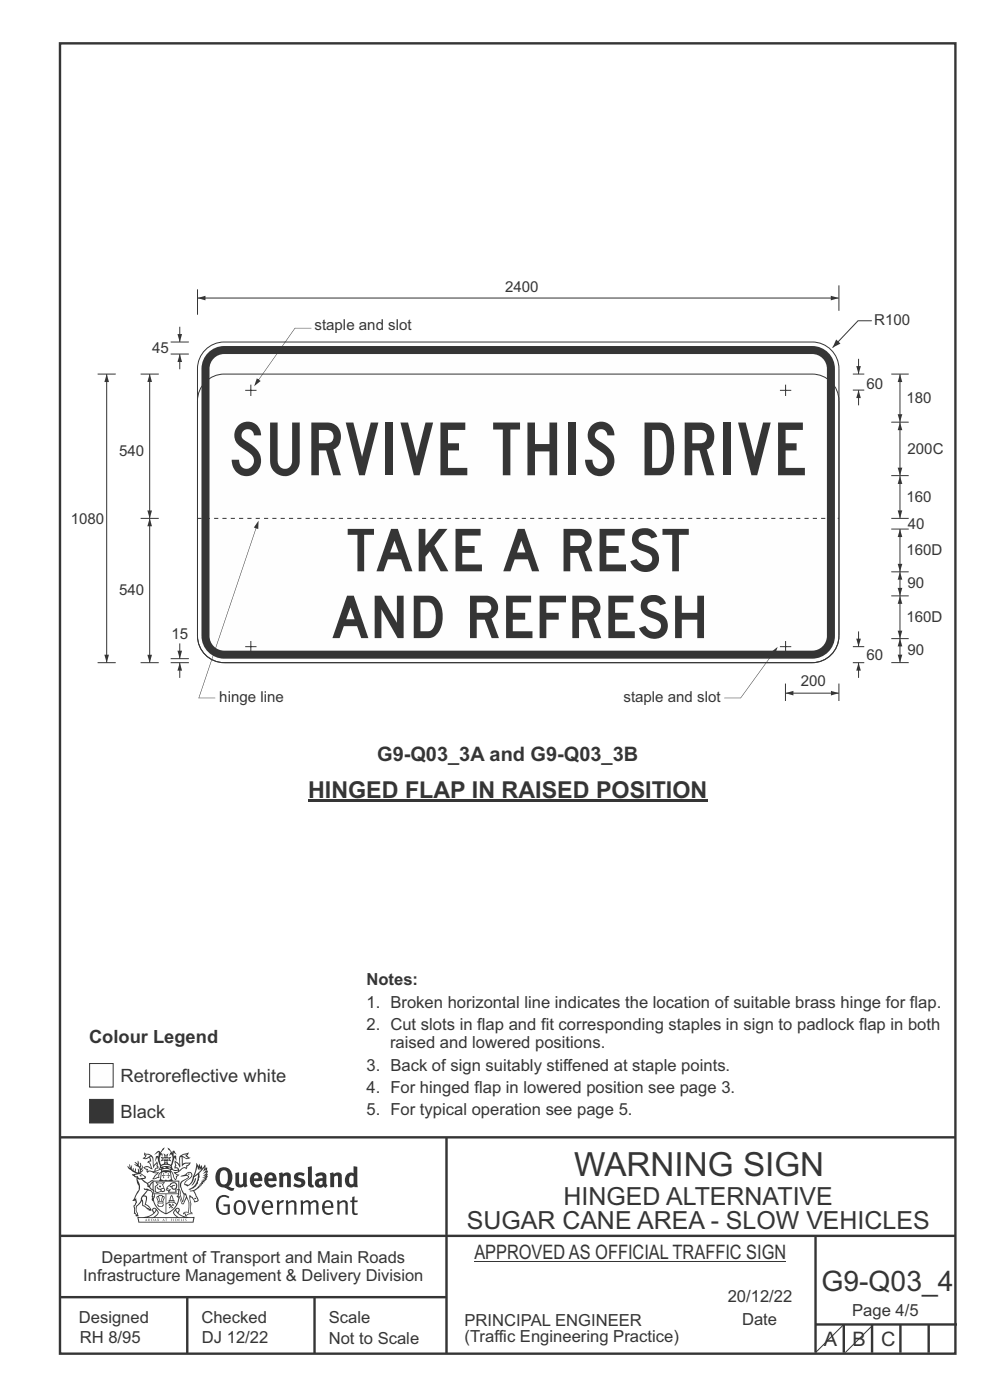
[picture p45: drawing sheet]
<svg xmlns="http://www.w3.org/2000/svg" width="210mm" height="297mm" viewBox="0 0 210 297" stroke-linecap="round" stroke-linejoin="round" font-family="sans-serif">
<defs><g id="words">
<text font-size="15.5" fill="#373435" x="48.5" y="100.8">SURVIVE THIS DRIVE</text>
<g font-size="12.5" fill="#373435">
<text x="73.5" y="121.2">TAKE A REST</text>
<text x="70.3" y="135.4">AND REFRESH</text>
</g>
<text font-size="7.1" fill="#373435" x="121.8" y="249.6">WARNING SIGN</text>
<text font-size="6" fill="#373435" x="174.3" y="273.8">G9-Q03_4</text>
<g font-size="5.3" fill="#373435">
<text x="119.5" y="255.6">HINGED ALTERNATIVE</text>
<text x="99" y="260.8">SUGAR CANE AREA - SLOW VEHICLES</text>
</g>
<text font-size="4.9" fill="#373435" x="65.3" y="169.2">HINGED FLAP IN RAISED POSITION</text>
<g font-size="4.2" fill="#373435">
<text x="80" y="161.5">G9-Q03_3A and G9-Q03_3B</text>
<text x="100.6" y="267.2">APPROVED AS OFFICIAL TRAFFIC SIGN</text>
<text x="174.7" y="285.6">A</text>
<text x="180.9" y="285.6">B</text>
<text x="186.9" y="285.6">C</text>
</g>
<g font-size="3.9" fill="#373435">
<text x="18.9" y="221.3">Colour Legend</text>
<text x="25.6" y="229.6">Retroreflective white</text>
<text x="25.6" y="237.2">Black</text>
</g>
<g font-size="3.5" fill="#373435">
<text x="77.7" y="209">Notes:</text>
<text x="77.7" y="213.8">1. Broken horizontal line indicates the location of suitable brass hinge for flap.</text>
<text x="77.7" y="218.5">2. Cut slots in flap and fit corresponding staples in sign to padlock flap in both</text>
<text x="77.7" y="227.2">3. Back of sign suitably stiffened at staple points.</text>
<text x="82.7" y="222.4">raised and lowered positions.</text>
<text x="77.7" y="231.9">4. For hinged flap in lowered position see page 3.</text>
<text x="77.7" y="236.6">5. For typical operation see page 5.</text>
<text x="21.6" y="267.9">Department of Transport and Main Roads</text>
<text x="17.7" y="271.8">Infrastructure Management &amp; Delivery Division</text>
<text x="16.7" y="280.6">Designed</text>
<text x="42.7" y="280.6">Checked</text>
<text x="69.7" y="280.6">Scale</text>
<text x="98.5" y="281.4">PRINCIPAL ENGINEER</text>
<text x="154.4" y="276.2">20/12/22</text>
<text x="157.4" y="281.2">Date</text>
<text x="180.8" y="279.2">Page 4/5</text>
<text x="16.9" y="284.8">RH 8/95</text>
<text x="42.8" y="284.8">DJ 12/22</text>
<text x="69.7" y="285.2">Not to Scale</text>
<text x="98.5" y="284.8">(Traffic Engineering Practice)</text>
</g>
<g font-size="3.2" fill="#373435">
<text x="107.1" y="62">2400</text>
<text x="66.7" y="70.1">staple and slot</text>
<text x="185.4" y="68.9">R100</text>
<text x="32.3" y="74.9">45</text>
<text x="183.8" y="82.5">60</text>
<text x="192.3" y="85.6">180</text>
<text x="25.3" y="96.7">540</text>
<text x="192.5" y="96.4">200C</text>
<text x="192.3" y="106.5">160</text>
<text x="15" y="111.1">1080</text>
<text x="192.6" y="112.3">40</text>
<text x="192.3" y="117.7">160D</text>
<text x="192.5" y="124.8">90</text>
<text x="25.3" y="126.3">540</text>
<text x="36.4" y="135.6">15</text>
<text x="192.3" y="132">160D</text>
<text x="183.8" y="139.9">60</text>
<text x="192.5" y="139">90</text>
<text x="46.5" y="148.9">hinge line</text>
<text x="132.3" y="148.9">staple and slot</text>
<text x="169.9" y="145.6">200</text>
</g>
</g></defs>
<g fill="none" stroke="#373435" stroke-width=".51">
<path d="M12.7 9.2h190v278h-190zM12.7 241.3h190M94.7 241.4v45.8M12.7 275.2h82M12.7 262.2h190.1M39.7 275.2v12M66.7 275.2v12M173 262.2v24.8M173 281h30M179 281v6M185 281v6M191 281v6"/>
<path d="M197 281v6"/>
</g>
<g fill="#373435">
<path d="M47 248.5a2.55 2.55 0 0 0 0 2.7l.3 .1a.81 .81 0 0 0 1-.9v-.6a1.04 1.04 0 0 0-1.1-1.5zM46.3 248.1a1.82 1.82 0 0 1 2.1-.2 1.82 1.82 0 0 1 .9 1.9 2.29 2.29 0 0 1-.8 1.9l.7 .3h.5l-.2 .6a2.87 2.87 0 0 1-2-.7 2.12 2.12 0 0 1-1.6-3.1z" fill-rule="evenodd"/>
<path d="M49.9 248.9l.8-.2v2a.46 .46 0 0 0 .3 .6 .46 .46 0 0 0 .6-.3v-2.1l.7-.2v2.4l.2 .5-.5 .4-.3-.3a1.02 1.02 0 0 1-1.2 .2 1.02 1.02 0 0 1-.6-1.1z" fill-rule="evenodd"/>
<path d="M54 249.5l-.1 .5h.9a.49 .49 0 0 0-.2-.6 .49 .49 0 0 0-.6 .1zM53.4 249.1a1.34 1.34 0 0 1 1.6-.2 1.34 1.34 0 0 1 .7 1.5v.2h-1.8a.77 .77 0 0 0 .5 .8 .77 .77 0 0 0 .9-.4l.3 .5a1.59 1.59 0 0 1-2 .2 1.59 1.59 0 0 1-.5-2z" fill-rule="evenodd"/>
<path d="M57.1 249.5l-.2 .5h1a.49 .49 0 0 0-.2-.6 .49 .49 0 0 0-.6 .1zM56.4 249.1a1.34 1.34 0 0 1 1.6-.2 1.34 1.34 0 0 1 .7 1.5v.2h-1.8a.77 .77 0 0 0 .5 .8 .77 .77 0 0 0 .9-.4l.4 .5a1.59 1.59 0 0 1-2.1 .2 1.59 1.59 0 0 1-.5-2z" fill-rule="evenodd"/>
<path d="M59.2 248.9l.7-.2 .1 .4a.95 .95 0 0 1 1-.3 .95 .95 0 0 1 .7 .8v2.3h-.8v-2.3a.46 .46 0 0 0-.8 .1v2.2h-.8z" fill-rule="evenodd"/>
<path d="M62.6 249.1a1.75 1.75 0 0 1 2-.1l-.2 .5-.6-.2a.43 .43 0 0 0-.6 .3l.4 .3a1.04 1.04 0 0 1 1.2 1.1 1.04 1.04 0 0 1-1.4 1l-1.2-.4 .3-.6 1 .4 .4-.4a.88 .88 0 0 0-1-.5l-.4-.2-.1-.4z" fill-rule="evenodd"/>
<path d="M65.3 247.6l.8-.2 .1 3.8 .3 .2 .1 .5a.88 .88 0 0 1-1-.1 .88 .88 0 0 1-.3-1z" fill-rule="evenodd"/>
<path d="M67.8 250.6a.43 .43 0 0 0-.1 .7 .43 .43 0 0 0 .7-.1v-.7zM66.8 249.2a1.7 1.7 0 0 1 2.4 .1v1.8l.3 .4-.4 .5-.5-.3a1.03 1.03 0 0 1-1.7-.2 1.03 1.03 0 0 1 .8-1.5h.7v-.4a.8 .8 0 0 0-1.2 .1z" fill-rule="evenodd"/>
<path d="M70 248.9l.7-.2 .1 .4a.95 .95 0 0 1 1-.3 .95 .95 0 0 1 .7 .8v2.3h-.8v-2.3a.46 .46 0 0 0-.8 .1v2.2h-.8z" fill-rule="evenodd"/>
<path d="M74.3 249.5a1.48 1.48 0 0 0 0 1.7h.5l.2-.1v-1.5l-.3-.2zM75 247.4l.8 .1 .1 4.4h-.7l-.1-.2a1.26 1.26 0 0 1-1.4 0 1.26 1.26 0 0 1-.5-1.3 1.29 1.29 0 0 1 .4-1.3 1.29 1.29 0 0 1 1.4-.2z" fill-rule="evenodd"/>
<path d="M46.4 253.9a1.72 1.72 0 0 1 2.3 0l-.3 .3a1.24 1.24 0 0 0-1.4-.2 1.24 1.24 0 0 0-.6 1.4 1.49 1.49 0 0 0 1.2 2l.7-.2v-1.3h-.8l-.1-.4h1.4v1.9a1.93 1.93 0 0 1-2.3 0 1.93 1.93 0 0 1-.7-2.2l.2-.7z" fill-rule="evenodd"/>
<path d="M50.4 255.1a1.65 1.65 0 0 0 .2 2.2 .99 .99 0 0 0 1-1.4 .78 .78 0 0 0-.4-.8 .78 .78 0 0 0-.8 0zM50 254.9a1.33 1.33 0 0 1 1.6-.1 1.33 1.33 0 0 1 .5 1.4 1.31 1.31 0 0 1-1.3 1.6 1.31 1.31 0 0 1-1.2-1.6v-.6z" fill-rule="evenodd"/>
<path d="M52.5 254.7l.5-.1 .8 2.6 .8-2.5h.5l-1.1 3h-.5z" fill-rule="evenodd"/>
<path d="M56.3 255.2l-.2 .7h1.3a.7 .7 0 0 0-.3-.8 .7 .7 0 0 0-.8 .1zM55.9 255a1.22 1.22 0 0 1 1.5-.2 1.22 1.22 0 0 1 .5 1.5h-1.8a.93 .93 0 0 0 .5 1 .93 .93 0 0 0 1.1-.2l.2 .3a1.43 1.43 0 0 1-1.8 .1 1.43 1.43 0 0 1-.6-1.7z" fill-rule="evenodd"/>
<path d="M58.7 254.7l.4-.1 .1 .5 .4-.4 .6-.1-.1 .6a.66 .66 0 0 0-.9 .6v1.9h-.4z" fill-rule="evenodd"/>
<path d="M60.6 254.8l.4-.2 .1 .5a.94 .94 0 0 1 1-.5 .94 .94 0 0 1 .8 .8v2.3h-.5l-.1-2.5a.81 .81 0 0 0-1.2 .3v2.2h-.4z" fill-rule="evenodd"/>
<path d="M63.7 254.7l.5-.1 .1 .5 .4-.3a.78 .78 0 0 1 1.2 .3 .9 .9 0 0 1 .9-.5 .9 .9 0 0 1 .8 .8v2.3h-.5l-.1-2.5a.67 .67 0 0 0-1.1 .3v2.2h-.5v-2.4l-.4-.2-.7 .4v2.2h-.5z" fill-rule="evenodd"/>
<path d="M69.1 255.2l-.2 .7h1.3a.7 .7 0 0 0-.3-.8 .7 .7 0 0 0-.8 .1zM68.7 255a1.22 1.22 0 0 1 1.5-.2 1.22 1.22 0 0 1 .5 1.5h-1.8a.93 .93 0 0 0 .4 1 .93 .93 0 0 0 1.2-.2l.2 .3a1.44 1.44 0 0 1-1.8 .1 1.44 1.44 0 0 1-.6-1.7z" fill-rule="evenodd"/>
<path d="M71.5 254.8l.4-.2 .1 .5a.94 .94 0 0 1 1-.5 .94 .94 0 0 1 .8 .8v2.3h-.5l-.1-2.5a.81 .81 0 0 0-1.2 .3v2.2h-.4z" fill-rule="evenodd"/>
<path d="M74.7 253.9l.5-.1v.9h.7l-.1 .4h-.6v2.1l.1 .2h.5l.1 .3a.75 .75 0 0 1-1.2-.6v-2h-.4v-.4h.4z" fill-rule="evenodd"/>
<path d="M30.8 244.9l1.1 .3-.9 .5h-.4l.6-.5zM31.8 245.5l.2-.1a2.44 2.44 0 0 1 .5 1.9l.1 .5 .6-1-.1 .6 .3 .3a.57 .57 0 0 0-.6 .8l-1-.2-.5 .2 .2-.5-.8-.3 .7-.1 .9 .5 .1-.1-.6-1.3-.2-.1 .5-.1zM30.7 244.4l-.1 .5 .2 .4-.6 .4a1.04 1.04 0 0 0 1.4-.1l.2 .6-.3 .1-.2 .4a.94 .94 0 0 1 .8 1.1l-.2-.1a1.16 1.16 0 0 0-1.5-.1l.3 .4 .4 .2 .1 .5 .2 .1 .1-.2a.94 .94 0 0 1 1.1 .3h.8l-1.2 1.2a1.13 1.13 0 0 0 1.2-.2l.4-.1v-.4l.4-.7a.83 .83 0 0 0-.6 1h-.3l-.7 .3 1.1-1.4-.5 .2-.5-.1 1.3-.5-.1-.2-.9 .4v-.3l.2-.2 .3 .1 .1-.3-.2-.4 .1-.6-.2-.3-.7 .9v-.7a1.42 1.42 0 0 0-1.6-1.8z" fill-rule="evenodd"/>
<path d="M38.5 245.3l.5-.3 .7-.1-.6 .3 .8 .5h-.3zM38.3 245.5h.2l.1 2a1.69 1.69 0 0 1 1.6-.7l-.8 .5 .1 .5a1.1 1.1 0 0 0-1.5 .6l-.1-.5-.2-.2h-.5l.3-.4-.3-.7a1.42 1.42 0 0 1 .9 1.1l.2-.1zM37.1 246.2l.1 1-.2 .3 .1 .5 .5-.1 .2 .2a.96 .96 0 0 1-1.2-.1l-.1 .1a1.06 1.06 0 0 0 1.3 .2v.1a.72 .72 0 0 1-.9 .2l.2 .5 .6 .2-.4 .2-.1 .7-.2-.4-.4-1.1-.4-.4 .4 .9a1.54 1.54 0 0 0 .7 1.2l.2-.3a.58 .58 0 0 1 .4-.7l.2-.2h-.3l-.5-.3 .9-.5a.93 .93 0 0 1 1.2-.5v.2l.2-.2 .1-.5a.99 .99 0 0 0 .7-.8l-1.3 .1-.3 .2-.1-1.4 .9 .4 .9-.3h-.4l-.5-.4 .4-.7-.6 .2a1.46 1.46 0 0 0-1.4 2.1l.1 .4-.3-.4z" fill-rule="evenodd"/>
<path d="M35.6 248.9l.2 .1-.1 .3 .4 .1-.4 .1v.5l-.1-.6h-.3l.3-.1z" fill-rule="evenodd"/>
<path d="M34.6 248.9l.2 .1v.3l.3 .1h-.3l-.1 .6v-.5l-.4-.1 .4-.1z" fill-rule="evenodd"/>
<path d="M34.3 248.8a.57 .57 0 0 1 .9 .2 .57 .57 0 0 1 .9-.2l.2 1.4h-.2a.57 .57 0 0 1-.9 0 .69 .69 0 0 1-1.1 0zM34.2 248.1l-.3 2.1-.1 .4h2.9l-.2-.4-.3-2.1h-.2v.3l-.8-.2-.8 .2v-.3z" fill-rule="evenodd"/>
<path d="M34.2 252.4a.3 .3 0 0 0 .6 0 .3 .3 0 0 0-.6 0zM33.3 251l.3 .3-.3 .3a.79 .79 0 0 0 0 1.3l.8-.2-.1-.3a.55 .55 0 0 1-.7-.6h.1l.2 .3 .3 .1 .8-.2-.4-.7 .4-.3-.7 .1zM33 250.7l1.1 .2 .9-.2-.4 .7 .4 1.1a.56 .56 0 0 1-.8 .3l-.2 .1a.73 .73 0 0 1-.9 .1 .73 .73 0 0 1-.3-.9v-.4l.6-.4z" fill-rule="evenodd"/>
<path d="M35.6 251.9l.7-.5a.58 .58 0 0 1 1-.1 .58 .58 0 0 1-.4 .9l-.3-.3a.43 .43 0 0 1 .6-.3v-.1a.57 .57 0 0 0-.8 .2l-.2-.1-.3 .1 .4 .2a.55 .55 0 0 0 .9 .4v.5h-1.3l.4-.3-.2-.2-.6 .1 .2-.2-.2-.1zM35.4 251.8l-.1 .2a.39 .39 0 0 0 .2 .6h.3l-.2 .4h1.9l-.1-.7a.86 .86 0 0 0-.1-1.4 .86 .86 0 0 0-1.3 .4z" fill-rule="evenodd"/>
<path d="M36 254.8h.8v.2h-.8zM36.4 253.8l.2 .8h-.4zM36.4 253.5l-.3 .5-.1 .6h-.2v.4l-.7 .4 .2 .2a1.48 1.48 0 0 1 2.1 .1l.2-.1-.6-.5v-.5h-.2l-.1-.6z" fill-rule="evenodd"/>
<path d="M35.8 255.4l.4 .1 .1 .3 .3-.2-.2-.2a.38 .38 0 0 1 .5 .5l-.2-.2-.3 .3 .4 .2-.4 .2-.1-.4-.4 .4-.1-.2 .4-.3-.1-.1-.2 .1z" fill-rule="evenodd"/>
<path d="M34.5 254h.2v.2l-.2 .6h-.2zM33.6 255.3h.9v.2a.55 .55 0 0 1-.8 .4v-.2l-.2-.1zM33.4 254h.2l.2 .8h-.2zM33.6 255h.8l.1 .1-.8 .1zM33.8 253.7h.5l-.2 1.1h-.1zM33.3 253.8l-.1 .3 .3 1.1a.48 .48 0 0 0-.1 .6 .48 .48 0 0 0 .5 .3l.5-.1a.49 .49 0 0 0 .2-.8l.3-1.1-.1-.3a1.42 1.42 0 0 0-1.5 0z" fill-rule="evenodd"/>
<path d="M33.7 251.5l.4 .1 .1 .3h-.3z" fill-rule="evenodd"/>
<path d="M41.3 250.1l.3-.2-.2 .9-.6 .7h-.2l.5-.7z" fill-rule="evenodd"/>
<path d="M39.7 249l.3-.2 .5 .2a.88 .88 0 0 1-.6 1.1 1.22 1.22 0 0 0-.8 1.3l.5 .2a.72 .72 0 0 0 .9-.4l.5-.8 .2-.6 .8-.6v.3a2.85 2.85 0 0 1-2 2.8l.1 .1a2.13 2.13 0 0 0 1.9-1.5v-.2a2.01 2.01 0 0 0 .3-1.8l1.1-1.3-.4 1 .7-.5-.7 1 .8-.4-.8 .8 .7-.1-.9 .5 .8-.1-.8 .4h.8l-.9 .3 .3 .2h-.4l.2 .3h-.3l.1 .3h-.4l.2 .3h-.2a2.16 2.16 0 0 1-2 1l.1 .2h.4a.76 .76 0 0 1 .7 .7l.5 1.2-.6 .2a1.45 1.45 0 0 0-1.1-1.3l.2 1.8-.1 1.8 .4 .3a1.07 1.07 0 0 0-1.2 .4v-.3l-.5-.2a.87 .87 0 0 1 1.1-.1v-.7a4.4 4.4 0 0 0-.6-3.1v-.3h-.3a2.16 2.16 0 0 1-.7-2.2l.3-.3 1.2-.8a.55 .55 0 0 0-.4-.8zM37.8 252.4a.76 .76 0 0 1 .3 1.1l.6 1.6 .4-1.7 .2 .1a.61 .61 0 0 1-.1 .9l-.3 .9h-.2l-.7-1.6-.3 .1a1.18 1.18 0 0 0 .1-1.4zM41.8 247.5l.2 .8 .3-.6v.6l.4-.5a1.9 1.9 0 0 1-1.1 1.4l-.4 .3zM38.3 249.6l1.3-.1 .2 .1v.3l-.5 .3a1.26 1.26 0 0 0-.9 1.9l.2 .6a1.84 1.84 0 0 1 .1 2.1l-.4-1.3a.96 .96 0 0 0-.4-1.3l-.4 .3a.78 .78 0 0 1 0 1.2l.1 .3h.4l.4 1.1a.38 .38 0 0 0 .2 .4 .38 .38 0 0 0 .4-.1l.6-1.2a2.94 2.94 0 0 1 .4 2.5l-.1 .5-.8-.1-.3 .4v.2l.4-.1 .1 .4 .2 .1a1.02 1.02 0 0 1 1.3-.5v-.4l-.3-.1 .1-1.8-.3-1.3 .1 .1a1.14 1.14 0 0 1 .8 .9 .63 .63 0 0 0 .8-.2 .63 .63 0 0 0-.1-.9l-.7-1.2 .9-.6 .2-.3 .3-.1-.1-.2h.4l-.1-.3h.3l-.1-.3 .5-.1-.2-.2 .6-.4v-.2h-.2l.4-.5-.3 .1 .3-.6-.4 .1 .4-.5v-.3l-.3 .2 .2-.6-.1-.3-.4 .3v-.8l-.6 .8-.2-.7-.2 .4-.3-.7-.1 .6-.5-.8-.1 1.4-.6 1.9a1.81 1.81 0 0 1-1 1.4l-.6-.2a1.75 1.75 0 0 1 1.1-1.2 .75 .75 0 0 0 .1-1.3 .75 .75 0 0 0-1.1 .5z" fill-rule="evenodd"/>
<path d="M41.2 254.1h.3l.2 .3h-.4z" fill-rule="evenodd"/>
<path d="M29.4 258.4h11.6l-.1 .8h-11.4zM31.4 258.2l.4-.1a2.48 2.48 0 0 0 1.4-1.3l.3 .5-.5 .6-.5 .3zM32.5 256.6l.3-.2 .2 .2-.3 .6zM37.2 256.8a2.65 2.65 0 0 0 1.8 1.4h-1.1l-.5-.3-.5-.6zM37.4 256.6l.2-.2 .3 .2-.3 .6zM29.2 258.2l.1 1.2h11.8l.2-1.1-.2-.1a4.1 4.1 0 0 1-3.3-.9l.3-.4-.1-.5a1.06 1.06 0 0 0-1.3 .9l.2 .4 .6 .5h-4.7l.3-.1a.84 .84 0 0 0 .6-.7 .84 .84 0 0 0-.5-.9l-.3-.2-.5 .1-.1 .5 .3 .4a4.2 4.2 0 0 1-3.4 .9z" fill-rule="evenodd"/>
<path d="M31 258.7l.1 .2h-.2zM31 258.6l-.3 .5 .4-.1 .2 .1z" fill-rule="evenodd"/>
<path d="M31.4 258.6h.2v.4a.25 .25 0 0 0 .2-.1 .25 .25 0 0 0-.1-.3h.1a.29 .29 0 0 1 0 .4 .29 .29 0 0 1-.4 0 .29 .29 0 0 1 0-.4z" fill-rule="evenodd"/>
<path d="M32.2 258.6a.22 .22 0 0 1 .3 .2 .22 .22 0 0 1-.3 .2zM32 258.6l.1 .5a.33 .33 0 0 0 .4-.1 .33 .33 0 0 0 0-.4 .33 .33 0 0 0-.5 0z" fill-rule="evenodd"/>
<path d="M32.9 258.7l.1 .2h-.2zM32.9 258.6l-.2 .5 .3-.1 .2 .1z" fill-rule="evenodd"/>
<path d="M33.3 258.6h.2l.1 .2 .2-.2-.2 .2 .2 .3-.3-.2v.2h-.2l.2-.3z" fill-rule="evenodd"/>
<path d="M34.7 258.7l.1 .2h-.2zM34.7 258.6l-.3 .5 .4-.1 .2 .1z" fill-rule="evenodd"/>
<path d="M35 258.6h.5h-.2v.5h-.2l.1-.5z" fill-rule="evenodd"/>
<path d="M36.2 258.6h.3h-.1v.2h.1h-.1v.3h-.2z" fill-rule="evenodd"/>
<path d="M36.7 258.6h.2v.5h-.2z" fill-rule="evenodd"/>
<path d="M37.3 258.6a.22 .22 0 0 1 .3 .2 .22 .22 0 0 1-.3 .2zM37.1 258.6v.5a.33 .33 0 0 0 .5-.1 .33 .33 0 0 0 0-.4 .33 .33 0 0 0-.5 0z" fill-rule="evenodd"/>
<path d="M37.8 258.6h.4h-.2v.2h.1h-.1v.2l.2 .1h-.4z" fill-rule="evenodd"/>
<path d="M38.4 258.6h.2l-.1 .4 .2 .1h-.3z" fill-rule="evenodd"/>
<path d="M38.9 258.6h.2v.5h-.2z" fill-rule="evenodd"/>
<path d="M39.3 258.6h.2l-.1 .1 .2 .2-.2 .2h-.1v-.2l.2 .1z" fill-rule="evenodd"/>
<path d="M34.2 247.4a1.51 1.51 0 0 1 2.1 .2 2.67 2.67 0 0 0-2.1 0zM35.7 247.6l.5 .2v.2l-.4-.1zM34.6 247.7l.5-.1 .1 .2h-.4zM34.1 247.9l.2 .1-.3 .1zM35 246.9l.2-.2 .3 .2zM34.9 245.7h.2v.3h-.2zM35 245.1l.2 .2 .2-.2-.1 .4h-.2zM35.1 246.3h.2l.1 .4-.2-.2-.2 .2zM35.3 245.7h.2v.3h-.2zM34.4 245.7l.3 .1 .1 .2-.4 .1 .2-.2zM35.7 245.8l.3-.1-.2 .2 .2 .2-.4-.1zM32.7 244.9l1-.5-.1 1-.2-.2-.3 .2-.3 1.1 .5-1 .3 .9a1.84 1.84 0 0 1 .2 1.7l.4 .1a2.48 2.48 0 0 1 2.2 .1l.2-.3-.2-.7 .7-1.7 .4 .6-.2-1-.2-.1-.2 .3v-.9l.6 .4-.6-.8-.3 .1-.1 .4-.5-.8-.5-.3 .2 .4 .6 .6-.5 .7 .5-.3a2.06 2.06 0 0 1-.1 2.2l-.5-.2-.2-.6 .2-.1 .7 .2-.4-.5 .4-.5-.7 .2-.2-.2 .2-.7-.5 .4-.5-.4 .2 .7-.2 .2-.7-.2 .4 .5-.4 .5 .8-.2 .1 .1-.2 .6-.5 .2a2.02 2.02 0 0 1 0-2.2l.3 .5-.1-.6-.3-.1 .8-1.3-.4 .4-.5 .7-.2-.3a.8 .8 0 0 0-.8 .5z" fill-rule="evenodd"/>
<path d="M29.2 250.1l.3 .2a.61 .61 0 0 1 .8 .3l.3 .2a.8 .8 0 0 1 .6 1l.4 .1 .6 .5a1 1 0 0 1 .4 1.1l-.1 .7v-.5h-.1a.96 .96 0 0 0-.8-1.3l-.2-.2h-.7l-.1-.1-.1 .1 .1 .3h.6l-1.2 1.4-.2 .9-.4 .6a1.33 1.33 0 0 0-.5 1.8l.2 .5a1.26 1.26 0 0 1-.5-1.4l-.1-.4a1.56 1.56 0 0 0 .4-1.7l-.3 .2 .2-.5a3.2 3.2 0 0 0 .7-3zM30.4 253.9h.4a2.06 2.06 0 0 1-.1 1.6l.7 .5 .4 .4-.6-.1-.8-.6-.1-.9a.51 .51 0 0 1 .1-.9zM28.6 249.3a1.52 1.52 0 0 1 2.1 .6l-1.1 .1-.2-.1-.1-.4-.5 .1zM27.5 247v.8l-.3-.4-.1 .1a3.1 3.1 0 0 0 1.9 1.5l-1 .1 .5 .6 .5 .1 .1 1.1a1.84 1.84 0 0 1-.3 2.5l-.4 .9-.3 .4 .2 .1 .4-.1 .1 .4-.2 .5-.3 .2 .1 1.8 .2-.1 .3 .6h.1l.5-.1-.2-.5a1.3 1.3 0 0 1-.1-1.7l.9-1 .2 1.1 .5 .2 .5 .5 .1-.1 .2 .4 .5-.1a1.85 1.85 0 0 0-1.2-1.4l.1-.2a1.39 1.39 0 0 0 0-1.5l-.5-.1 .5-.5a.66 .66 0 0 1 .9-.4 .66 .66 0 0 1 .3 .9l-.1 .4 .2-.1v.2l-.1 .3 .2 .5 .1-.3a2.24 2.24 0 0 0 .1-2.2 .73 .73 0 0 1-.7-.7 .73 .73 0 0 1 .6-.7v-.2a.94 .94 0 0 0-.9 .8 .48 .48 0 0 1-.1-.5 .48 .48 0 0 1 .5-.3l.5-.3a.51 .51 0 0 0-.8 .2l-.4 .3-1.1-.8 .6-.1 .2-.5-1.2-.7 .5-.4v-.4l-.4 .4v-.2a.69 .69 0 0 0 .2-1v.5l-.2 .2v-1.1l-.3-.2 .1 .6-.1 .2-.4-1.2v.6l-.6-.3 .5 .6-.6-.2 .3 .3a1 1 0 0 1 .7 1.5l-.2-.8v.8l-.5-.2v-.7l-.2 .6-.2-.1-.1-.6-.2 .4-.2-.2 .1-.7-.2 .5z" fill-rule="evenodd"/>
<path d="M29.6 249.5l.2-.2 .3 .3z" fill-rule="evenodd"/>
<path d="M32.4 250.5h5.6v2l-.2-.1v-1.7h-5.2v2.5h5.2v-.8l.1 .2-.1 1.1v-.3h-2.5v4a4.1 4.1 0 0 0 2.6-3.6l.1-.1a4 4 0 0 1-2.8 3.9 4.2 4.2 0 0 1-2.8-4.7l.1 1.3 .1-.2a3.8 3.8 0 0 0 2.5 3.4v-4h-2.5l-.2-.9z" fill-rule="evenodd"/>
<circle cx="40" cy="249.1" r=".17"/>
</g>
<path d="M100.6 267.7h66.2M179 281l-6 6M185.3 281l-6 6" fill="none" stroke="#373435" stroke-width=".21"/>
<path d="M45.6 75.8l1.2-.6 .8-.1h124.7a3.1 3.1 0 0 1 3.1 3.1v17.9h-131v-17.9a3.1 3.1 0 0 1 1.2-2.4z" fill-rule="evenodd" fill="#fefefe"/>
<path d="M41.9 63.2h136M41.9 61.4v5.4" fill="none" stroke="#373435" stroke-width=".21"/>
<g fill="#373435">
<path d="M41.9 63.2l1.7-.5v1z"/>
<path d="M176.2 62.7l1.7 .5-1.7 .5z"/>
</g>
<path d="M52 82.8h2.4M53.2 81.6v2.4M52 137.2h2.4M53.2 136v2.4M182.1 134v3.2" fill="none" stroke="#373435" stroke-width=".21"/>
<path d="M181.6 135.5h1l-.5 1.7z" fill="#373435"/>
<path d="M182.1 140.6v3.2" fill="none" stroke="#373435" stroke-width=".21"/>
<path d="M182.1 140.6l.5 1.7h-1z" fill="#373435"/>
<path d="M166.6 147.1h11.4" fill="none" stroke="#373435" stroke-width=".21"/>
<g fill="#373435">
<path d="M166.6 147.1l1.7-.5v1z"/>
<path d="M176.3 146.6l1.7 .5-1.7 .5z"/>
</g>
<path d="M22.6 79.4v61.2" fill="none" stroke="#373435" stroke-width=".21"/>
<g fill="#373435">
<path d="M22.6 79.4l.5 1.7h-1z"/>
<path d="M22.1 138.9h1l-.5 1.7z"/>
</g>
<path d="M31.8 110v30.6" fill="none" stroke="#373435" stroke-width=".21"/>
<g fill="#373435">
<path d="M31.8 109.9l.4 1.8h-.9z"/>
<path d="M31.3 138.9h.9l-.4 1.7z"/>
</g>
<path d="M43.6 74.2a5.7 5.7 0 0 1 4-1.6h124.7a5.7 5.7 0 0 1 5.7 5.6v56.7a5.7 5.7 0 0 1-5.7 5.7h-124.7a5.7 5.7 0 0 1-5.7-5.7v-56.7a5.6 5.6 0 0 1 1.7-4zM178 60.5v5.4M165.4 82.8h2.4M166.6 81.6v2.4M165.4 137.2h2.4M166.6 136v2.4M180.9 137.2h2.4M166.6 145v3.7M178 145v3.7M180.9 140.6h2.4" fill="none" stroke="#373435" stroke-width=".21"/>
<path d="M43.9 75.1a4.8 4.8 0 0 1 3.7-1.7h124.7a4.8 4.8 0 0 1 4.8 4.8v56.7a4.8 4.8 0 0 1-4.8 4.8h-124.7a4.8 4.8 0 0 1-4.9-4.8v-56.7a4.8 4.8 0 0 1 1.2-3.1z" fill-rule="evenodd" fill="#373435"/>
<path d="M45.6 75.8l1.2-.6 .8-.1h124.7a3.1 3.1 0 0 1 3.1 3.1v56.7a3.1 3.1 0 0 1-3.1 3.1h-124.7a3.1 3.1 0 0 1-3.2-3.1v-56.7a3.1 3.1 0 0 1 1.2-2.4z" fill-rule="evenodd" fill="#fefefe"/>
<path d="M31.8 79.4v30.6M43.6 81a5.7 5.7 0 0 1 4-1.6h124.7a5.7 5.7 0 0 1 5.7 5.6v49.9a5.7 5.7 0 0 1-5.7 5.7h-124.7a5.7 5.7 0 0 1-5.7-5.7v-49.9a5.6 5.6 0 0 1 1.7-4z" fill="none" stroke="#373435" stroke-width=".21"/>
<path d="M41.9 110h136.1" fill="none" stroke="#373435" stroke-width=".21" stroke-dasharray=".9 .9" stroke-linecap="butt"/>
<g fill="#373435">
<path d="M31.3 108.3h.9l-.4 1.7z"/>
<path d="M31.8 79.3l.4 1.7h-.9z"/>
</g>
<g fill="#373435">
<path d="M54.5 80.3l.8 .5-1.4 1.1zM62.5 69.6l-7.7 11.1zM62.6 69.6l3.5 .1z"/>
<path d="M54.9 110.5l-.1 1.7-1-.3zM54.3 111.9l-12.1 36.2zM42.2 148l3.5 .1z"/>
<path d="M163.6 138.3l1.4-1-.6 1.6zM164 138.5l-6.9 9.6zM153.6 148l3.5 .1z"/>
</g>
<path d="M182.1 76.1v3.3M52 82.8h2.4M53.2 81.6v2.4M165.4 82.8h2.4M166.6 81.6v2.4M52 137.2h2.4M53.2 136v2.4M165.4 137.2h2.4M166.6 136v2.4" fill="none" stroke="#373435" stroke-width=".21"/>
<path d="M181.6 77.7h1l-.5 1.7z" fill="#373435"/>
<path d="M182.1 82.8v3.2" fill="none" stroke="#373435" stroke-width=".21"/>
<path d="M182.1 82.8l.5 1.7h-1z" fill="#373435"/>
<path d="M180.9 79.4h2.4M184.9 68.1h-2.9l-5.4 5.7M180.9 82.8h2.4" fill="none" stroke="#373435" stroke-width=".21"/>
<path d="M177.4 72l.9 .9-1.7 .8z" fill="#373435"/>
<path d="M20.7 79.4h3.9M29.8 79.4h3.9M36.2 75.1h3.9M36.2 72.6h3.9M38.1 69.3v3.3M29.8 110h3.9M36.2 139.7h3.9M20.7 140.6h3.9M29.8 140.6h3.9M36.2 140.6h3.9" fill="none" stroke="#373435" stroke-width=".21"/>
<path d="M37.6 70.9h1l-.5 1.7z" fill="#373435"/>
<path d="M190.9 135.5v5.1" fill="none" stroke="#373435" stroke-width=".21"/>
<g fill="#373435">
<path d="M190.9 135.5l.5 1.6h-1z"/>
<path d="M190.4 138.9h1l-.5 1.7z"/>
</g>
<path d="M190.9 121.3v5.1" fill="none" stroke="#373435" stroke-width=".21"/>
<g fill="#373435">
<path d="M190.9 121.3l.5 1.7h-1z"/>
<path d="M190.4 124.7h1l-.5 1.7z"/>
</g>
<path d="M190.9 79.4v10.2" fill="none" stroke="#373435" stroke-width=".21"/>
<g fill="#373435">
<path d="M190.9 79.4l.5 1.7h-1z"/>
<path d="M190.4 87.9h1l-.5 1.7z"/>
</g>
<path d="M190.9 126.4v9.1" fill="none" stroke="#373435" stroke-width=".21"/>
<g fill="#373435">
<path d="M190.9 126.4l.5 1.7h-1z"/>
<path d="M190.4 133.8h1l-.5 1.7z"/>
</g>
<path d="M190.9 112.2v9.1" fill="none" stroke="#373435" stroke-width=".21"/>
<g fill="#373435">
<path d="M190.9 112.2l.5 1.7h-1z"/>
<path d="M190.4 119.6h1l-.5 1.7z"/>
</g>
<path d="M190.9 101v9" fill="none" stroke="#373435" stroke-width=".21"/>
<g fill="#373435">
<path d="M190.9 101l.5 1.7h-1z"/>
<path d="M190.4 108.3h1l-.5 1.7z"/>
</g>
<path d="M38.1 75.1v3.2M189.1 79.4h3.7M189.1 89.6h3.7M189.1 112.2h3.7M189.1 110h3.7M189.1 100.9h3.7M189.1 135.5h3.7M189.1 121.3h3.7M189.1 126.4h3.7M189.1 140.6h3.7" fill="none" stroke="#373435" stroke-width=".21"/>
<path d="M38.1 75.1l.5 1.7h-1z" fill="#373435"/>
<path d="M38.1 136.5v3.2" fill="none" stroke="#373435" stroke-width=".21"/>
<path d="M37.6 138.1h1l-.5 1.6z" fill="#373435"/>
<path d="M38.1 140.6v3.2" fill="none" stroke="#373435" stroke-width=".21"/>
<path d="M38.1 140.6l.5 1.7h-1z" fill="#373435"/>
<path d="M190.9 89.6v11.3" fill="none" stroke="#373435" stroke-width=".21"/>
<g fill="#373435">
<path d="M190.9 89.6l.5 1.7h-1z"/>
<path d="M190.4 99.2h1l-.5 1.7z"/>
</g>
<path d="M19 233.3h5v5h-5z" fill-rule="evenodd" fill="#373435" stroke="#373435" stroke-width=".21"/>
<path d="M19 225.6h5v5h-5z" fill-rule="evenodd" fill="#fefefe" stroke="#373435" stroke-width=".21"/>
<path d="M65.3 169.9h84.7" fill="none" stroke="#373435" stroke-width=".45"/>
<use href="#words"/>
</svg>
